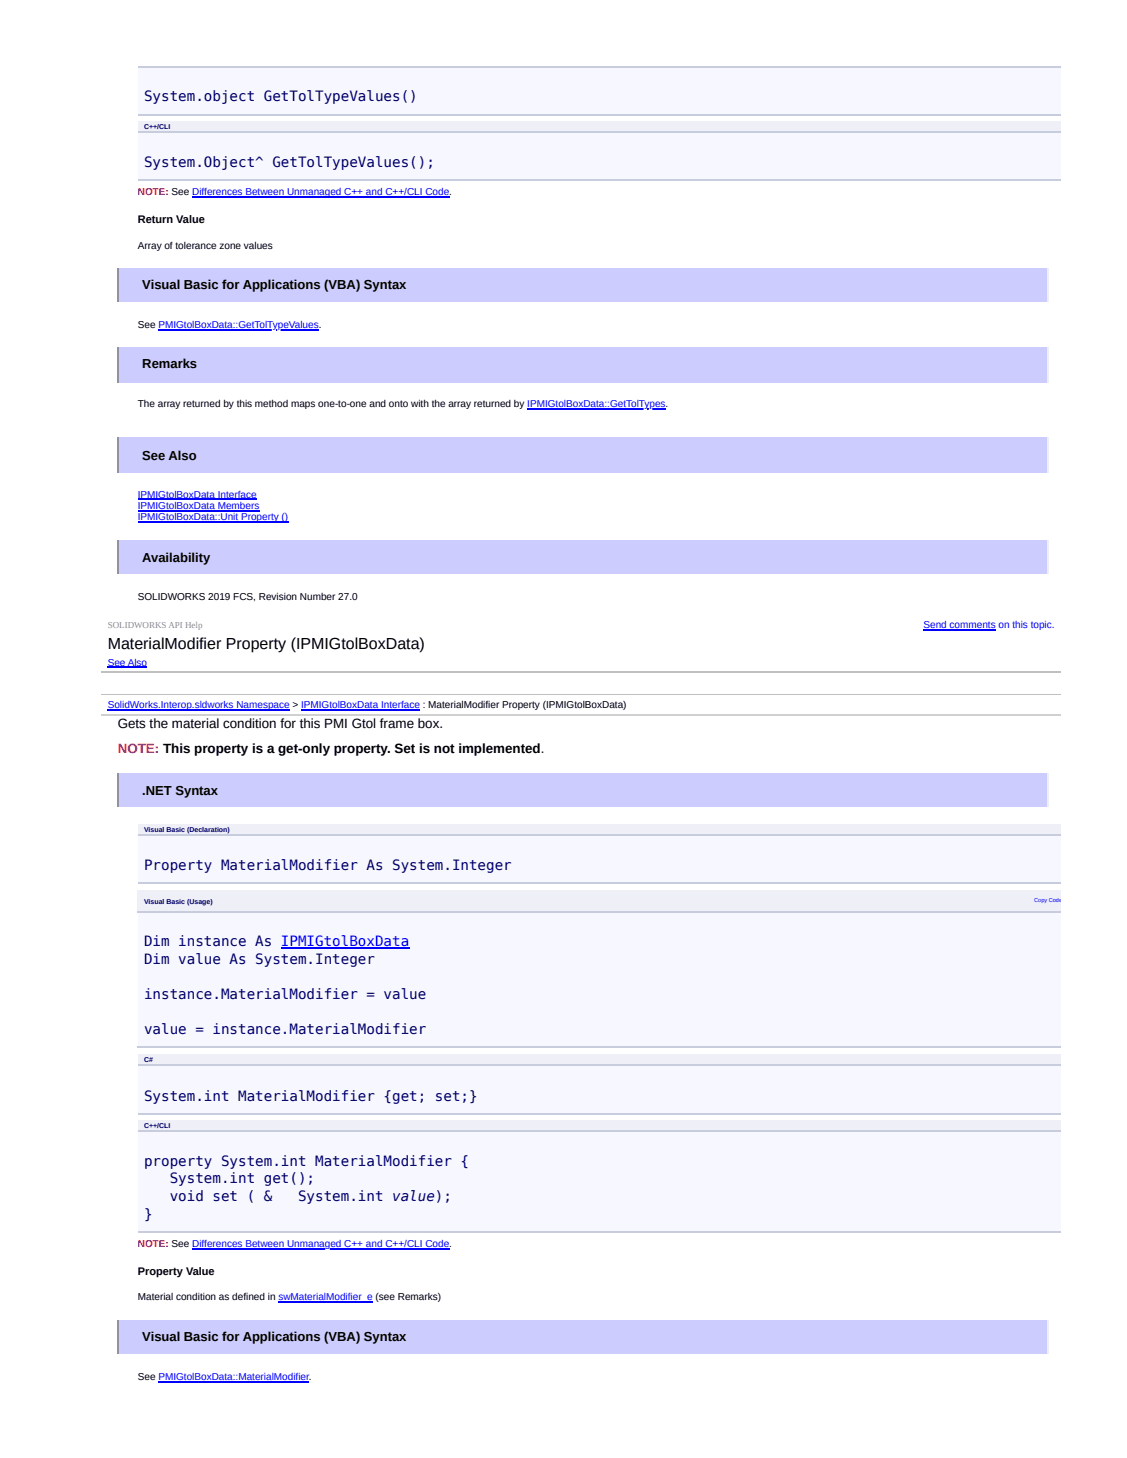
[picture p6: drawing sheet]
<svg xmlns="http://www.w3.org/2000/svg" width="216mm" height="279mm" viewBox="0 0 216 279" stroke-linecap="round" stroke-linejoin="round" font-family="sans-serif">
<defs><g id="words">
<text font-size="3.1" x="20.6" y="124.4">MaterialModifier Property (IPMIGtolBoxData)</text>
<g font-size="2.7" fill="#006">
<text x="27.6" y="19.4">System.object GetTolTypeValues()</text>
<text x="27.6" y="31.9">System.Object^ GetTolTypeValues();</text>
<text x="27.6" y="166.7">Property MaterialModifier As System.Integer</text>
<text x="27.6" y="181.4">Dim instance As IPMIGtolBoxData</text>
<text x="27.6" y="184.7">Dim value As System.Integer</text>
<text x="27.6" y="191.5">instance.MaterialModifier = value</text>
<text x="27.6" y="198.2">value = instance.MaterialModifier</text>
<text x="27.6" y="210.9">System.int MaterialModifier {get; set;}</text>
<text x="27.6" y="223.4">property System.int MaterialModifier {</text>
<text x="32.5" y="226.8">System.int get();</text>
<text x="27.6" y="233.5">}</text>
<text x="32.5" y="230.1">void set ( &amp;</text>
<text x="57.1" y="230.1">System.int value);</text>
</g>
<text font-size="2.6" x="22.6" y="139.6">Gets the material condition for this PMI Gtol frame box.</text>
<text font-size="2.6" fill="#f00" x="22.6" y="144.4">NOTE: This property is a get-only property. Set is not implemented.</text>
<g font-size="2.5">
<text x="27.3" y="55.5">Visual Basic for Applications (VBA) Syntax</text>
<text x="27.3" y="70.6">Remarks</text>
<text x="27.3" y="88.1">See Also</text>
<text x="27.3" y="107.6">Availability</text>
<text x="27.3" y="152.3">.NET Syntax</text>
<text x="27.3" y="257.1">Visual Basic for Applications (VBA) Syntax</text>
</g>
<g font-size="2.1">
<text x="26.4" y="42.7">Return Value</text>
<text x="26.4" y="244.3">Property Value</text>
</g>
<g font-size="1.9" fill="#f00">
<text x="26.4" y="37.4">NOTE: See Differences Between Unmanaged C++ and C++/CLI Code.</text>
<text x="26.4" y="239">NOTE: See Differences Between Unmanaged C++ and C++/CLI Code.</text>
</g>
<g font-size="1.9">
<text x="26.4" y="47.8">Array of tolerance zone values</text>
<text x="26.4" y="62.9">See PMIGtolBoxData::GetTolTypeValues.</text>
<text x="26.4" y="78.1">The array returned by this method maps one-to-one and onto with the array returned by IPMIGtolBoxData::GetTolTypes.</text>
<text x="26.4" y="115.1">SOLIDWORKS 2019 FCS, Revision Number 27.0</text>
<text x="26.4" y="249.1">Material condition as defined in swMaterialModifier_e (see Remarks)</text>
<text x="26.4" y="264.5">See PMIGtolBoxData::MaterialModifier.</text>
</g>
<g font-size="1.9" fill="#00f">
<text x="26.4" y="95.4">IPMIGtolBoxData Interface</text>
<text x="26.4" y="97.5">IPMIGtolBoxData Members</text>
<text x="26.4" y="99.7">IPMIGtolBoxData::Unit Property ()</text>
<text x="176.9" y="120.3">Send comments on this topic.</text>
<text x="20.6" y="127.6">See Also</text>
<text x="20.6" y="135.7">SolidWorks.Interop.sldworks Namespace &gt; IPMIGtolBoxData Interface : MaterialModifier Property (IPMIGtolBoxData)</text>
</g>
<text font-size="1.7" fill="#8c8c8c" x="20.6" y="120.3">SOLIDWORKS API Help</text>
<g font-size="1.3" fill="#006">
<text x="27.6" y="24.7">C++/CLI</text>
<text x="27.6" y="159.5">Visual Basic (Declaration)</text>
<text x="27.6" y="173.2">Visual Basic (Usage)</text>
<text x="27.6" y="203.5">C#</text>
<text x="27.6" y="216.2">C++/CLI</text>
</g>
<text font-size="1.1" fill="#00f" x="198.1" y="172.9">Copy Code</text>
</g></defs>
<path d="M26.4 12.7h176.8v9.1h-176.8z" fill="#f7f7ff"/>
<path d="M26.4 12.8h176.8M26.4 22h176.8" fill="none" stroke="#c8cdde" stroke-width=".24"/>
<g fill="#efeff7">
<path d="M26.4 23.3h130v1.9h-130z"/>
<path d="M156.4 23.3h46.8v1.9h-46.8z"/>
</g>
<path d="M26.4 25.2h176.8v9.4h-176.8z" fill="#f7f7ff"/>
<path d="M26.4 25.3h176.8M26.4 34.4h176.8" fill="none" stroke="#c8cdde" stroke-width=".24"/>
<path d="M22.6 51.4h178.2v6.5h-178.2z" fill="#ccf"/>
<path d="M200.7 51.4v6.5" fill="none" stroke="#eee" stroke-width=".24"/>
<path d="M22.7 51.4v6.5" fill="none" stroke="#9a9a9a" stroke-width=".24"/>
<path d="M22.6 66.5h178.2v6.7h-178.2z" fill="#ccf"/>
<path d="M200.7 66.5v6.7" fill="none" stroke="#eee" stroke-width=".24"/>
<path d="M22.7 66.5v6.7" fill="none" stroke="#9a9a9a" stroke-width=".24"/>
<path d="M22.6 83.8h178.2v6.7h-178.2z" fill="#ccf"/>
<path d="M200.7 83.8v6.7" fill="none" stroke="#eee" stroke-width=".24"/>
<path d="M22.7 83.8v6.7" fill="none" stroke="#9a9a9a" stroke-width=".24"/>
<path d="M22.6 103.5h178.2v6.5h-178.2z" fill="#ccf"/>
<path d="M200.7 103.5v6.5" fill="none" stroke="#eee" stroke-width=".24"/>
<path d="M22.7 103.5v6.5" fill="none" stroke="#9a9a9a" stroke-width=".24"/>
<path d="M19.4 117.9h183.8v19.3h-183.8z" fill="#fff"/>
<path d="M19.4 128.9h183.8M19.4 133.2h183.8" fill="none" stroke="#c0c0c0" stroke-width=".24"/>
<path d="M19.4 133.3h183.8v3.9h-183.8z" fill="#fff"/>
<path d="M19.4 137h183.8" fill="none" stroke="#d0d0d0" stroke-width=".24"/>
<path d="M22.6 148.2h178.2v6.5h-178.2z" fill="#ccf"/>
<path d="M200.7 148.2v6.5" fill="none" stroke="#eee" stroke-width=".24"/>
<path d="M22.7 148.2v6.5" fill="none" stroke="#9a9a9a" stroke-width=".24"/>
<g fill="#efeff7">
<path d="M26.4 158.1h155.5v1.9h-155.5z"/>
<path d="M181.9 158.1h21.3v1.9h-21.3z"/>
</g>
<path d="M26.4 160h176.8v9.4h-176.8z" fill="#f7f7ff"/>
<path d="M26.4 160.1h176.8M26.4 169.2h176.8" fill="none" stroke="#c8cdde" stroke-width=".24"/>
<g fill="#efeff7">
<path d="M26.4 170.6h103.1v4.3h-103.1z"/>
<path d="M129.5 170.6h73.7v4.3h-73.7z"/>
</g>
<path d="M26.4 174.9h176.8v25.9h-176.8z" fill="#f7f7ff"/>
<path d="M26.4 174.8h176.8M26.4 200.7h176.8" fill="none" stroke="#c8cdde" stroke-width=".24"/>
<g fill="#efeff7">
<path d="M26.4 202h106.4v2.2h-106.4z"/>
<path d="M132.8 202h70.4v2.2h-70.4z"/>
</g>
<path d="M26.4 204.2h176.8v9.1h-176.8z" fill="#f7f7ff"/>
<path d="M26.4 204.1h176.8M26.4 213.4h176.8" fill="none" stroke="#c8cdde" stroke-width=".24"/>
<g fill="#efeff7">
<path d="M26.4 214.8h130v1.9h-130z"/>
<path d="M156.4 214.8h46.8v1.9h-46.8z"/>
</g>
<path d="M26.4 216.7h176.8v19.5h-176.8z" fill="#f7f7ff"/>
<path d="M26.4 216.8h176.8M26.4 236h176.8" fill="none" stroke="#c8cdde" stroke-width=".24"/>
<path d="M22.6 253h178.2v6.5h-178.2z" fill="#ccf"/>
<path d="M200.7 253v6.5" fill="none" stroke="#eee" stroke-width=".24"/>
<path d="M22.7 253v6.5" fill="none" stroke="#9a9a9a" stroke-width=".24"/>
<g fill="none" stroke="#00f" stroke-width=".24">
<path d="M36.8 37.8h49.3M30.3 63.3h30.8M101 78.4h26.5M26.4 95.7h22.8M26.4 97.9h23.3M26.4 100h28.8M20.6 127.9h7.6M20.6 136.1h34.9M57.7 136.1h22.8M176.9 120.7h13.9M53.8 181.7h24.6M36.8 239.4h49.3"/>
<path d="M53.3 249.5h18.1M30.3 264.9h28.9"/>
</g>
<use href="#words"/>
</svg>
